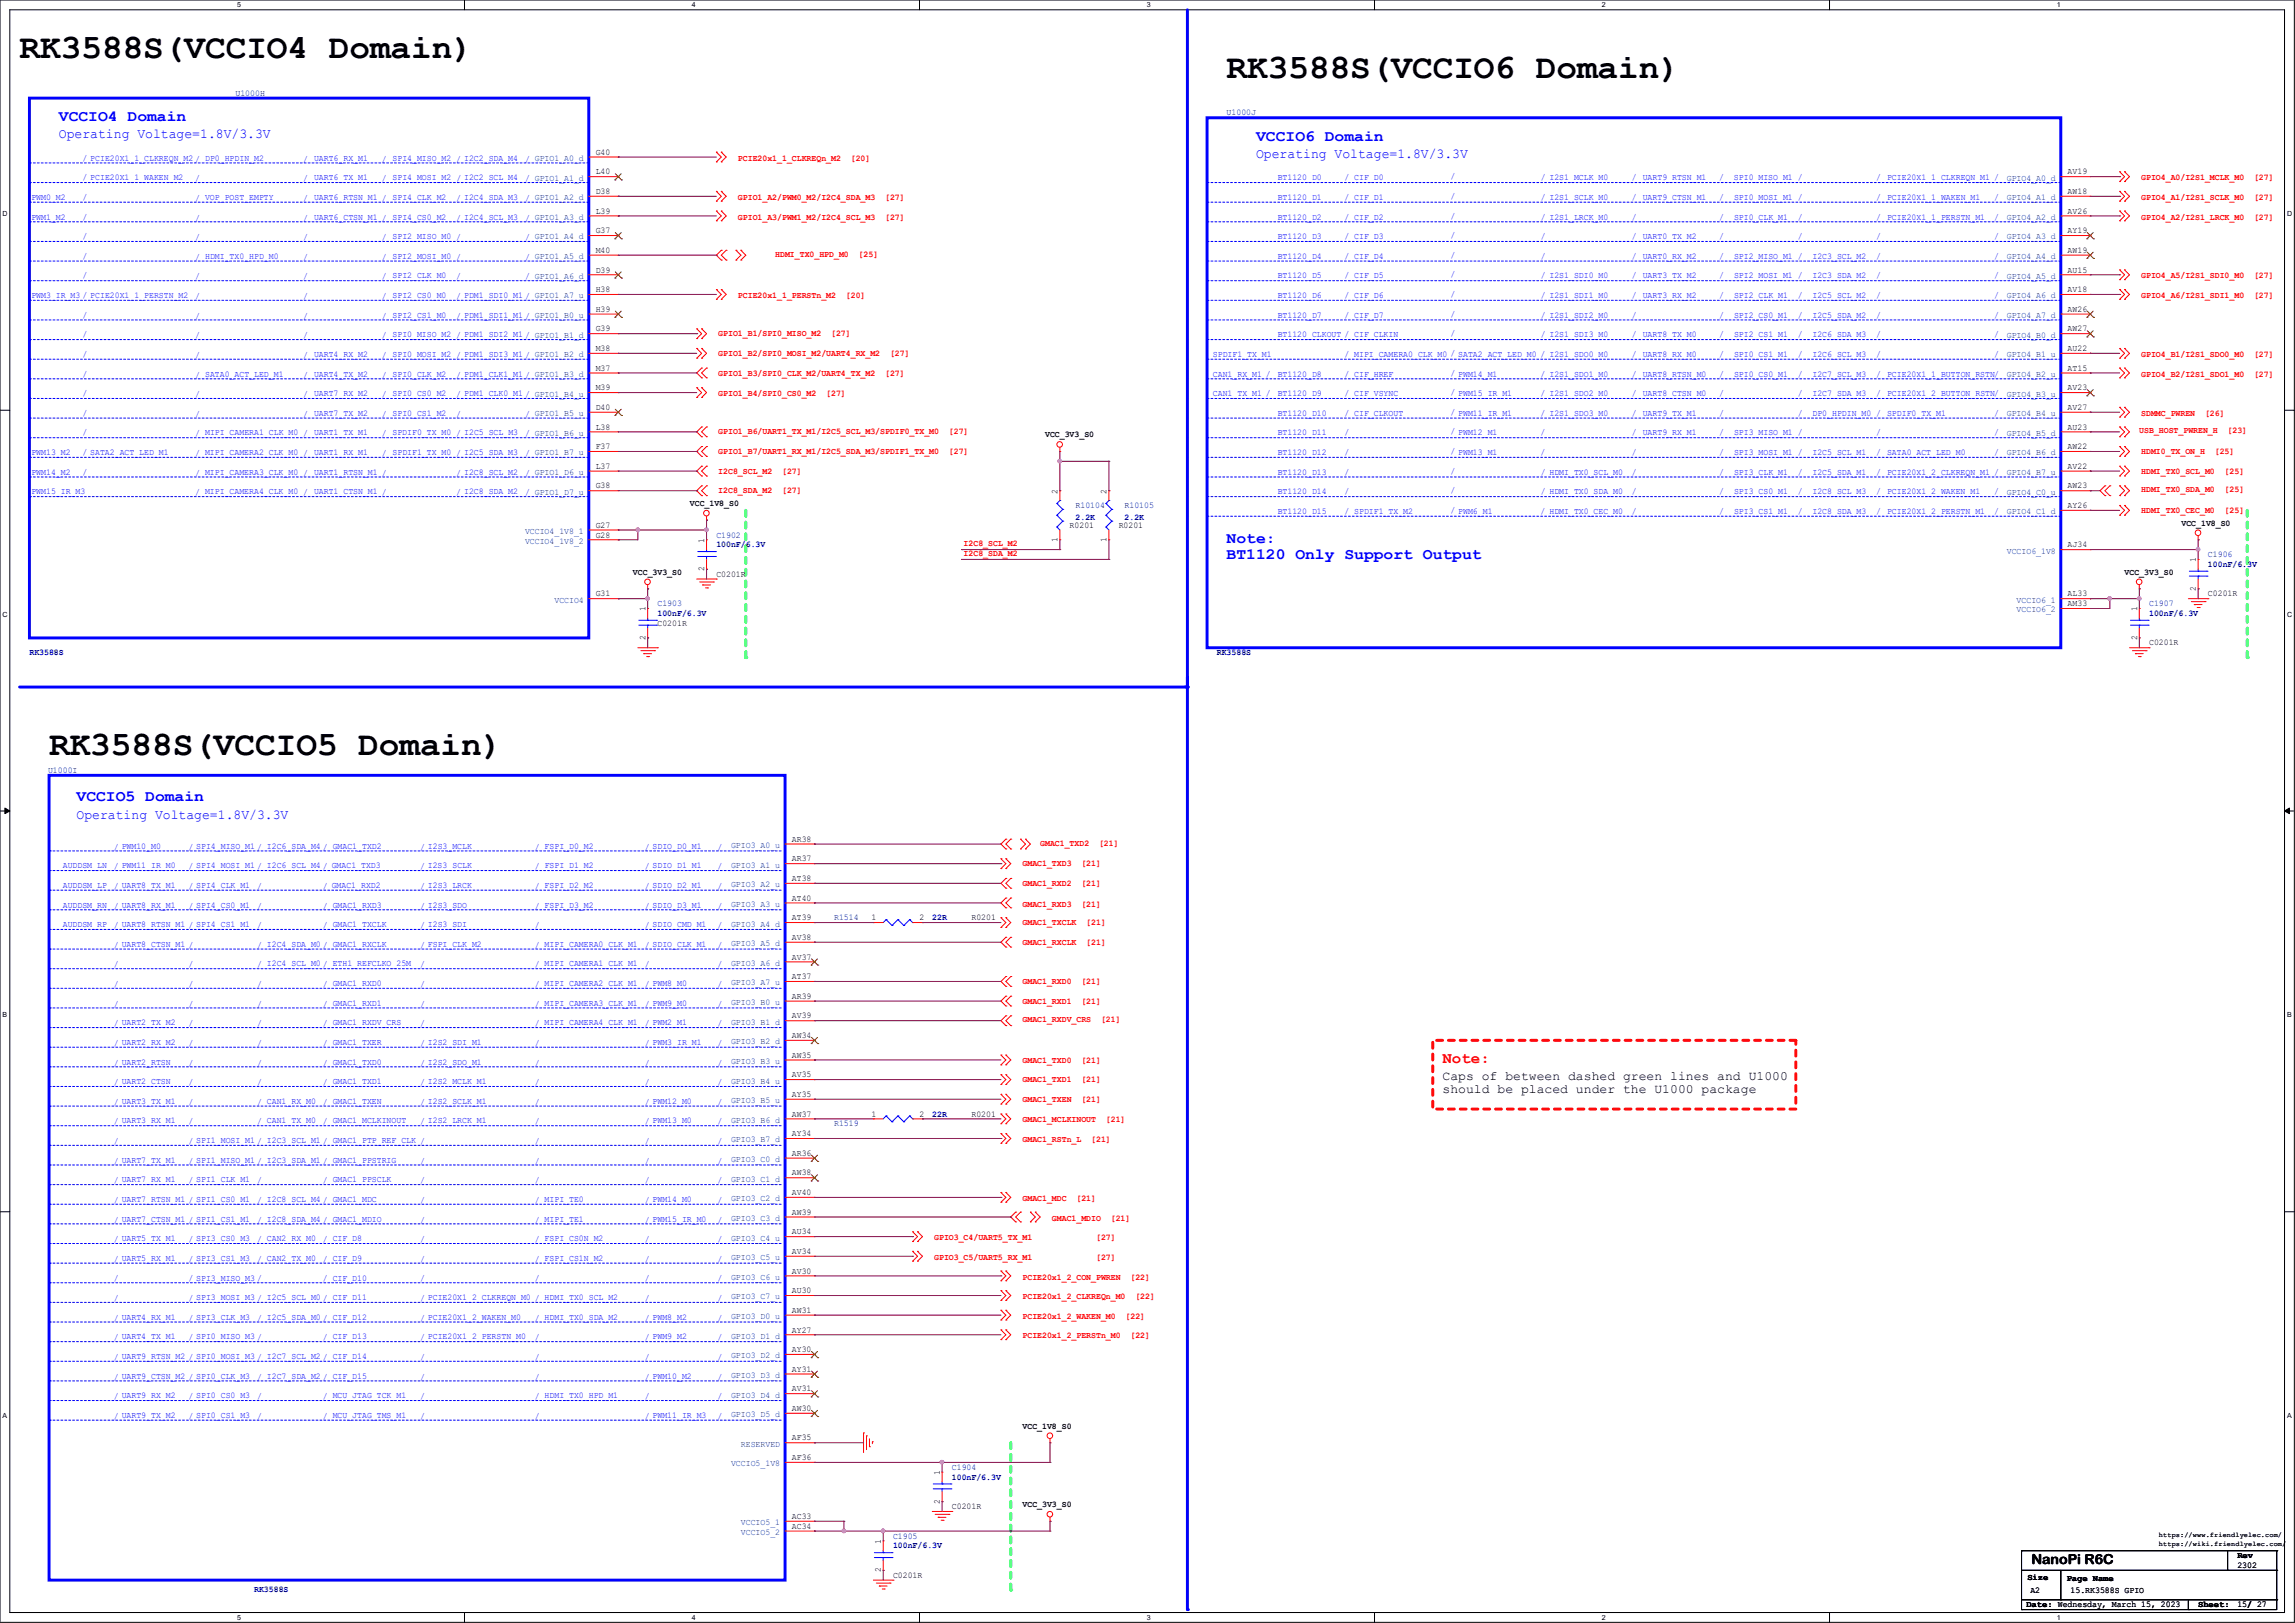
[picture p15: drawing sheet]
<svg xmlns="http://www.w3.org/2000/svg" width="297mm" height="210mm" viewBox="0 0 297 210" stroke-linecap="round" stroke-linejoin="round" font-family="sans-serif">
<defs><g id="words">
<g font-size="4.4">
<text x="2.5" y="7.5">RK3588S(VCCIO4 Domain)</text>
<text x="158.7" y="10.1">RK3588S(VCCIO6 Domain)</text>
<text x="6.3" y="97.7">RK3588S(VCCIO5 Domain)</text>
</g>
<g font-size="2" fill="#00f">
<text x="7.6" y="15.7">VCCIO4 Domain</text>
<text x="162.6" y="18.2">VCCIO6 Domain</text>
<text x="158.7" y="70.3">Note:</text>
<text x="158.7" y="72.3">BT1120 Only Support Output</text>
<text x="9.9" y="103.7">VCCIO5 Domain</text>
</g>
<text font-size="2" fill="#f00" x="186.7" y="137.6">Note:</text>
<g font-size="1.8" fill="#00f">
<text x="7.6" y="17.9">Operating Voltage=1.8V/3.3V</text>
<text x="162.6" y="20.4">Operating Voltage=1.8V/3.3V</text>
<text x="9.9" y="105.9">Operating Voltage=1.8V/3.3V</text>
</g>
<text font-size="1.8" x="262.9" y="202.4">NanoPi R6C</text>
<g font-size="1.7">
<text x="186.7" y="139.7">Caps of between dashed green lines and U1000</text>
<text x="186.7" y="141.4">should be placed under the U1000 package</text>
</g>
<g font-size="1.1" fill="#000080">
<text x="30.5" y="12.4">U1000H</text>
<text x="158.7" y="14.9">U1000J</text>
<text x="139.2" y="65.7">R10104</text>
<text x="145.5" y="65.7">R10105</text>
<text x="92.7" y="69.6">C1902</text>
<text x="92.7" y="70.8">100nF/6.3V</text>
<text x="139.2" y="67.3">2.2K</text>
<text x="145.5" y="67.3">2.2K</text>
<text x="285.7" y="72.1">C1906</text>
<text x="285.7" y="73.4">100nF/6.3V</text>
<text x="85.1" y="78.4">C1903</text>
<text x="85.1" y="79.7">100nF/6.3V</text>
<text x="278.1" y="78.4">C1907</text>
<text x="278.1" y="79.7">100nF/6.3V</text>
<text x="3.8" y="84.8">RK3588S</text>
<text x="157.5" y="84.8">RK3588S</text>
<text x="6.2" y="100">U1000I</text>
<text x="107.9" y="119.1">R1514</text>
<text x="120.6" y="119.1">22R</text>
<text x="107.9" y="145.8">R1519</text>
<text x="120.6" y="144.5">22R</text>
<text x="123.2" y="190.2">C1904</text>
<text x="123.2" y="191.5">100nF/6.3V</text>
<text x="115.6" y="199.1">C1905</text>
<text x="115.6" y="200.4">100nF/6.3V</text>
<text x="32.9" y="206">RK3588S</text>
</g>
<g font-size="1.1" fill="#00f">
<text x="10.7" y="23.3">/ PCIE20X1_1_WAKEN_M2</text>
<text x="10.7" y="20.8">/ PCIE20X1_1_CLKREQN_M2 / DP0_HPDIN_M2</text>
<text x="25.3" y="23.5">/</text>
<text x="39.2" y="23.5">/ UART6_TX_M1</text>
<text x="39.2" y="20.9">/ UART6_RX_M1</text>
<text x="49.4" y="23.5">/ SPI4_MOSI_M2 / I2C2_SCL_M4</text>
<text x="49.4" y="20.9">/ SPI4_MISO_M2 / I2C2_SDA_M4</text>
<text x="67.9" y="20.9">/ GPIO1_A0_d</text>
<text x="67.9" y="23.5">/ GPIO1_A1_d</text>
<text x="165.4" y="23.3">BT1120_D0</text>
<text x="174" y="23.3">/ CIF_D0</text>
<text x="187.7" y="23.2">/</text>
<text x="199.4" y="23.3">/ I2S1_MCLK_M0</text>
<text x="211.2" y="23.3">/ UART9_RTSN_M1</text>
<text x="222.5" y="23.3">/</text>
<text x="224.4" y="23.3">SPI0_MISO_M1 /</text>
<text x="242.8" y="23.3">/ PCIE20X1_1_CLKREQN_M1 /</text>
<text x="4.1" y="25.9">PWM0_M2</text>
<text x="4.1" y="28.4">PWM1_M2</text>
<text x="10.7" y="28.4">/</text>
<text x="10.7" y="25.9">/</text>
<text x="25.3" y="26">/ VOP_POST_EMPTY</text>
<text x="25.3" y="28.5">/</text>
<text x="39.2" y="26">/ UART6_RTSN_M1 / SPI4_CLK_M2</text>
<text x="39.2" y="28.5">/ UART6_CTSN_M1 / SPI4_CS0_M2</text>
<text x="59.1" y="26">/ I2C4_SDA_M3</text>
<text x="59.1" y="28.5">/ I2C4_SCL_M3</text>
<text x="67.9" y="26">/ GPIO1_A2_d</text>
<text x="67.9" y="28.5">/ GPIO1_A3_d</text>
<text x="165.4" y="25.9">BT1120_D1</text>
<text x="165.4" y="28.4">BT1120_D2</text>
<text x="174" y="28.4">/ CIF_D2</text>
<text x="174" y="25.9">/ CIF_D1</text>
<text x="187.7" y="25.7">/</text>
<text x="187.7" y="28.3">/</text>
<text x="199.4" y="25.9">/ I2S1_SCLK_M0</text>
<text x="199.4" y="28.4">/ I2S1_LRCK_M0</text>
<text x="211.2" y="25.9">/ UART9_CTSN_M1</text>
<text x="211.2" y="28.4">/</text>
<text x="222.5" y="25.9">/</text>
<text x="222.5" y="28.4">/</text>
<text x="224.4" y="25.9">SPI0_MOSI_M1 /</text>
<text x="224.4" y="28.4">SPI0_CLK_M1</text>
<text x="232.7" y="28.4">/</text>
<text x="242.8" y="25.9">/ PCIE20X1_1_WAKEN_M1</text>
<text x="242.8" y="28.4">/ PCIE20X1_1_PERSTN_M1</text>
<text x="258.1" y="25.9">/</text>
<text x="258.1" y="28.4">/</text>
<text x="10.7" y="33.5">/</text>
<text x="10.7" y="30.9">/</text>
<text x="25.3" y="31.1">/</text>
<text x="25.3" y="33.6">/ HDMI_TX0_HPD_M0</text>
<text x="39.2" y="31.1">/</text>
<text x="39.2" y="33.6">/</text>
<text x="49.4" y="31.1">/ SPI2_MISO_M0 /</text>
<text x="49.4" y="33.6">/ SPI2_MOSI_M0 /</text>
<text x="67.9" y="31.1">/ GPIO1_A4_d</text>
<text x="67.9" y="33.6">/ GPIO1_A5_d</text>
<text x="165.4" y="30.9">BT1120_D3</text>
<text x="165.4" y="33.5">BT1120_D4</text>
<text x="174" y="33.5">/ CIF_D4</text>
<text x="174" y="30.9">/ CIF_D3</text>
<text x="187.7" y="30.8">/</text>
<text x="187.7" y="33.4">/</text>
<text x="187.7" y="35.9">/</text>
<text x="199.4" y="30.9">/</text>
<text x="199.4" y="33.5">/</text>
<text x="211.2" y="30.9">/ UART0_TX_M2</text>
<text x="211.2" y="33.5">/ UART0_RX_M2</text>
<text x="222.5" y="30.9">/</text>
<text x="222.5" y="33.5">/</text>
<text x="224.4" y="33.5">SPI2_MISO_M1 /</text>
<text x="232.7" y="30.9">/</text>
<text x="234.6" y="33.5">I2C3_SCL_M2</text>
<text x="242.8" y="30.9">/</text>
<text x="242.8" y="33.5">/</text>
<text x="258.1" y="30.9">/</text>
<text x="258.1" y="33.5">/</text>
<text x="4.1" y="38.6">PWM3_IR_M3 / PCIE20X1_1_PERSTN_M2</text>
<text x="10.7" y="36">/</text>
<text x="10.7" y="41.1">/</text>
<text x="25.3" y="36.2">/</text>
<text x="25.3" y="38.7">/</text>
<text x="25.3" y="41.2">/</text>
<text x="39.2" y="36.2">/</text>
<text x="39.2" y="38.7">/</text>
<text x="39.2" y="41.2">/</text>
<text x="49.4" y="36.2">/ SPI2_CLK_M0</text>
<text x="49.4" y="38.7">/ SPI2_CS0_M0</text>
<text x="49.4" y="41.2">/ SPI2_CS1_M0</text>
<text x="59.1" y="36.2">/</text>
<text x="59.1" y="38.7">/ PDM1_SDI0_M1 / GPIO1_A7_u</text>
<text x="59.1" y="41.2">/ PDM1_SDI1_M1 / GPIO1_B0_u</text>
<text x="67.9" y="36.2">/ GPIO1_A6_d</text>
<text x="165.4" y="36">BT1120_D5</text>
<text x="165.4" y="38.6">BT1120_D6</text>
<text x="165.4" y="41.1">BT1120_D7</text>
<text x="174" y="41.1">/ CIF_D7</text>
<text x="174" y="38.6">/ CIF_D6</text>
<text x="174" y="36">/ CIF_D5</text>
<text x="187.7" y="38.4">/</text>
<text x="187.7" y="41">/</text>
<text x="199.4" y="36">/ I2S1_SDI0_M0</text>
<text x="199.4" y="38.6">/ I2S1_SDI1_M0</text>
<text x="199.4" y="41.1">/ I2S1_SDI2_M0</text>
<text x="211.2" y="36">/ UART3_TX_M2</text>
<text x="211.2" y="38.6">/ UART3_RX_M2</text>
<text x="211.2" y="41.1">/</text>
<text x="222.5" y="36">/</text>
<text x="222.5" y="38.6">/</text>
<text x="222.5" y="41.1">/</text>
<text x="224.4" y="36">SPI2_MOSI_M1 /</text>
<text x="224.4" y="38.6">SPI2_CLK_M1</text>
<text x="224.4" y="41.1">SPI2_CS0_M1</text>
<text x="232.7" y="38.6">/</text>
<text x="232.7" y="41.1">/</text>
<text x="234.6" y="36">I2C3_SDA_M2</text>
<text x="234.6" y="38.6">I2C5_SCL_M2</text>
<text x="234.6" y="41.1">I2C5_SDA_M2</text>
<text x="242.8" y="36">/</text>
<text x="242.8" y="38.6">/</text>
<text x="242.8" y="41.1">/</text>
<text x="258.1" y="36">/</text>
<text x="258.1" y="38.6">/</text>
<text x="258.1" y="41.1">/</text>
<text x="10.7" y="43.6">/</text>
<text x="10.7" y="46.2">/</text>
<text x="25.3" y="43.8">/</text>
<text x="25.3" y="46.3">/</text>
<text x="39.2" y="43.8">/</text>
<text x="39.2" y="46.3">/ UART4_RX_M2</text>
<text x="49.4" y="43.8">/ SPI0_MISO_M2 / PDM1_SDI2_M1 / GPIO1_B1_d</text>
<text x="49.4" y="46.3">/ SPI0_MOSI_M2 / PDM1_SDI3_M1 / GPIO1_B2_d</text>
<text x="157" y="46.2">SPDIF1_TX_M1</text>
<text x="165.4" y="43.6">BT1120_CLKOUT / CIF_CLKIN</text>
<text x="174" y="46.2">/ MIPI_CAMERA0_CLK_M0 / SATA2_ACT_LED_M0 / I2S1_SDO0_M0</text>
<text x="187.7" y="43.5">/</text>
<text x="199.4" y="43.6">/ I2S1_SDI3_M0</text>
<text x="211.2" y="46.2">/ UART8_RX_M0</text>
<text x="211.2" y="43.6">/ UART8_TX_M0</text>
<text x="222.5" y="43.6">/</text>
<text x="222.5" y="46.2">/</text>
<text x="224.4" y="43.6">SPI2_CS1_M1</text>
<text x="224.4" y="46.2">SPI0_CS1_M1</text>
<text x="232.7" y="43.6">/</text>
<text x="232.7" y="46.2">/</text>
<text x="234.6" y="43.6">I2C6_SDA_M3</text>
<text x="234.6" y="46.2">I2C6_SCL_M3</text>
<text x="242.8" y="46.2">/</text>
<text x="242.8" y="43.6">/</text>
<text x="258.1" y="43.6">/</text>
<text x="258.1" y="46.2">/</text>
<text x="10.7" y="48.7">/</text>
<text x="10.7" y="51.3">/</text>
<text x="10.7" y="53.8">/</text>
<text x="25.3" y="48.9">/ SATA0_ACT_LED_M1</text>
<text x="25.3" y="51.4">/</text>
<text x="25.3" y="53.9">/</text>
<text x="39.2" y="48.9">/ UART4_TX_M2</text>
<text x="39.2" y="51.4">/ UART7_RX_M2</text>
<text x="39.2" y="53.9">/ UART7_TX_M2</text>
<text x="49.4" y="48.9">/ SPI0_CLK_M2</text>
<text x="49.4" y="51.4">/ SPI0_CS0_M2</text>
<text x="49.4" y="53.9">/ SPI0_CS1_M2</text>
<text x="59.1" y="48.9">/ PDM1_CLK1_M1 / GPIO1_B3_d</text>
<text x="59.1" y="51.4">/ PDM1_CLK0_M1 / GPIO1_B4_u</text>
<text x="59.1" y="53.9">/</text>
<text x="67.9" y="53.9">/ GPIO1_B5_u</text>
<text x="157" y="48.7">CAN1_RX_M1 /</text>
<text x="157" y="51.3">CAN1_TX_M1 /</text>
<text x="165.4" y="48.7">BT1120_D8</text>
<text x="165.4" y="51.3">BT1120_D9</text>
<text x="165.4" y="53.8">BT1120_D10</text>
<text x="174" y="48.7">/ CIF_HREF</text>
<text x="174" y="51.3">/ CIF_VSYNC</text>
<text x="174" y="53.8">/ CIF_CLKOUT</text>
<text x="187.7" y="48.6">/ PWM14_M1</text>
<text x="187.7" y="51.1">/ PWM15_IR_M1</text>
<text x="187.7" y="53.7">/ PWM11_IR_M1</text>
<text x="199.4" y="48.7">/ I2S1_SDO1_M0</text>
<text x="199.4" y="51.3">/ I2S1_SDO2_M0</text>
<text x="199.4" y="53.8">/ I2S1_SDO3_M0</text>
<text x="211.2" y="48.7">/ UART8_RTSN_M0</text>
<text x="211.2" y="51.3">/ UART8_CTSN_M0</text>
<text x="211.2" y="53.8">/ UART9_TX_M1</text>
<text x="222.5" y="48.7">/</text>
<text x="222.5" y="51.3">/</text>
<text x="222.5" y="53.8">/</text>
<text x="224.4" y="48.7">SPI0_CS0_M1</text>
<text x="232.7" y="48.7">/</text>
<text x="232.7" y="51.3">/</text>
<text x="232.7" y="53.8">/</text>
<text x="234.6" y="48.7">I2C7_SCL_M3</text>
<text x="234.6" y="51.3">I2C7_SDA_M3</text>
<text x="234.6" y="53.8">DP0_HPDIN_M0 / SPDIF0_TX_M1</text>
<text x="242.8" y="48.7">/ PCIE20X1_1_BUTTON_RSTN/</text>
<text x="242.8" y="51.3">/ PCIE20X1_2_BUTTON_RSTN/</text>
<text x="258.1" y="53.8">/</text>
<text x="4.1" y="58.9">PWM13_M2</text>
<text x="10.7" y="56.3">/</text>
<text x="10.7" y="58.9">/ SATA2_ACT_LED_M1</text>
<text x="25.3" y="56.5">/ MIPI_CAMERA1_CLK_M0 / UART1_TX_M1</text>
<text x="25.3" y="59">/ MIPI_CAMERA2_CLK_M0 / UART1_RX_M1</text>
<text x="49.4" y="56.5">/ SPDIF0_TX_M0 / I2C5_SCL_M3</text>
<text x="49.4" y="59">/ SPDIF1_TX_M0 / I2C5_SDA_M3</text>
<text x="67.9" y="56.5">/ GPIO1_B6_u</text>
<text x="67.9" y="59">/ GPIO1_B7_u</text>
<text x="165.4" y="56.3">BT1120_D11</text>
<text x="165.4" y="58.9">BT1120_D12</text>
<text x="174" y="56.3">/</text>
<text x="174" y="58.9">/</text>
<text x="187.7" y="56.2">/ PWM12_M1</text>
<text x="187.7" y="58.8">/ PWM13_M1</text>
<text x="199.4" y="56.3">/</text>
<text x="199.4" y="58.9">/</text>
<text x="211.2" y="56.3">/ UART9_RX_M1</text>
<text x="211.2" y="58.9">/</text>
<text x="222.5" y="56.3">/</text>
<text x="222.5" y="58.9">/</text>
<text x="224.4" y="56.3">SPI3_MISO_M1 /</text>
<text x="224.4" y="58.9">SPI3_MOSI_M1 /</text>
<text x="234.6" y="58.9">I2C5_SCL_M1</text>
<text x="242.8" y="56.3">/</text>
<text x="242.8" y="58.9">/ SATA0_ACT_LED_M0</text>
<text x="258.1" y="56.3">/</text>
<text x="258.1" y="58.9">/</text>
<text x="4.1" y="61.4">PWM14_M2</text>
<text x="4.1" y="64">PWM15_IR_M3</text>
<text x="10.7" y="61.4">/</text>
<text x="25.3" y="61.6">/ MIPI_CAMERA3_CLK_M0 / UART1_RTSN_M1 /</text>
<text x="25.3" y="64.1">/ MIPI_CAMERA4_CLK_M0 / UART1_CTSN_M1 /</text>
<text x="59.1" y="61.6">/ I2C8_SCL_M2</text>
<text x="59.1" y="64.1">/ I2C8_SDA_M2</text>
<text x="67.9" y="61.6">/ GPIO1_D6_u</text>
<text x="67.9" y="64.1">/ GPIO1_D7_u</text>
<text x="165.4" y="61.4">BT1120_D13</text>
<text x="165.4" y="64">BT1120_D14</text>
<text x="174" y="61.4">/</text>
<text x="174" y="64">/</text>
<text x="187.7" y="61.3">/</text>
<text x="187.7" y="63.8">/</text>
<text x="199.4" y="61.4">/ HDMI_TX0_SCL_M0</text>
<text x="199.4" y="64">/ HDMI_TX0_SDA_M0</text>
<text x="211.2" y="61.4">/</text>
<text x="211.2" y="64">/</text>
<text x="222.5" y="61.4">/</text>
<text x="222.5" y="64">/</text>
<text x="224.4" y="61.4">SPI3_CLK_M1</text>
<text x="224.4" y="64">SPI3_CS0_M1</text>
<text x="232.7" y="61.4">/</text>
<text x="232.7" y="64">/</text>
<text x="234.6" y="61.4">I2C5_SDA_M1</text>
<text x="234.6" y="64">I2C8_SCL_M3</text>
<text x="242.8" y="61.4">/ PCIE20X1_2_CLKREQN_M1 /</text>
<text x="242.8" y="64">/ PCIE20X1_2_WAKEN_M1</text>
<text x="258.1" y="64">/</text>
<text x="165.4" y="66.5">BT1120_D15</text>
<text x="174" y="66.5">/ SPDIF1_TX_M2</text>
<text x="187.7" y="66.4">/ PWM6_M1</text>
<text x="199.4" y="66.5">/ HDMI_TX0_CEC_M0</text>
<text x="211.2" y="66.5">/</text>
<text x="222.5" y="66.5">/</text>
<text x="224.4" y="66.5">SPI3_CS1_M1</text>
<text x="232.7" y="66.5">/</text>
<text x="234.6" y="66.5">I2C8_SDA_M3</text>
<text x="242.8" y="66.5">/ PCIE20X1_2_PERSTN_M1</text>
<text x="258.1" y="66.5">/</text>
<text x="8.1" y="112.4">AUDDSM_LN</text>
<text x="14.7" y="109.9">/ PWM10_M0</text>
<text x="14.7" y="112.5">/ PWM11_IR_M0</text>
<text x="24.4" y="109.9">/ SPI4_MISO_M1 / I2C6_SDA_M4 / GMAC1_TXD2</text>
<text x="24.4" y="112.5">/ SPI4_MOSI_M1 / I2C6_SCL_M4 / GMAC1_TXD3</text>
<text x="54.4" y="109.9">/ I2S3_MCLK</text>
<text x="54.4" y="112.5">/ I2S3_SCLK</text>
<text x="69.2" y="109.9">/ FSPI_D0_M2</text>
<text x="69.2" y="112.5">/ FSPI_D1_M2</text>
<text x="83.4" y="109.9">/ SDIO_D0_M1</text>
<text x="83.4" y="112.5">/ SDIO_D1_M1</text>
<text x="92.8" y="109.9">/</text>
<text x="92.8" y="112.5">/</text>
<text x="8.1" y="114.9">AUDDSM_LP</text>
<text x="8.1" y="117.4">AUDDSM_RN</text>
<text x="8.1" y="120">AUDDSM_RP</text>
<text x="14.7" y="115">/ UART8_TX_M1</text>
<text x="14.7" y="117.6">/ UART8_RX_M1</text>
<text x="24.4" y="115">/ SPI4_CLK_M1</text>
<text x="24.4" y="117.6">/ SPI4_CS0_M1</text>
<text x="33.3" y="115">/</text>
<text x="33.3" y="117.6">/</text>
<text x="41.8" y="115">/ GMAC1_RXD2</text>
<text x="41.8" y="117.6">/ GMAC1_RXD3</text>
<text x="54.4" y="115">/ I2S3_LRCK</text>
<text x="54.4" y="117.6">/ I2S3_SDO</text>
<text x="69.2" y="115">/ FSPI_D2_M2</text>
<text x="69.2" y="117.6">/ FSPI_D3_M2</text>
<text x="83.4" y="115">/ SDIO_D2_M1</text>
<text x="83.4" y="117.6">/ SDIO_D3_M1</text>
<text x="92.8" y="115">/</text>
<text x="92.8" y="117.6">/</text>
<text x="14.7" y="120.1">/ UART8_RTSN_M1 / SPI4_CS1_M1</text>
<text x="14.7" y="122.6">/ UART8_CTSN_M1 /</text>
<text x="14.7" y="125.2">/</text>
<text x="33.3" y="120.1">/</text>
<text x="33.3" y="122.6">/ I2C4_SDA_M0 / GMAC1_RXCLK</text>
<text x="33.3" y="125.2">/ I2C4_SCL_M0 / ETH1_REFCLKO_25M</text>
<text x="41.8" y="120.1">/ GMAC1_TXCLK</text>
<text x="54.4" y="120.1">/ I2S3_SDI</text>
<text x="54.4" y="122.6">/ FSPI_CLK_M2</text>
<text x="54.4" y="125.2">/</text>
<text x="69.2" y="120.1">/</text>
<text x="69.2" y="122.6">/ MIPI_CAMERA0_CLK_M1</text>
<text x="69.2" y="125.2">/ MIPI_CAMERA1_CLK_M1</text>
<text x="83.4" y="120.1">/ SDIO_CMD_M1</text>
<text x="83.4" y="122.6">/ SDIO_CLK_M1</text>
<text x="92.8" y="120.1">/</text>
<text x="92.8" y="122.6">/</text>
<text x="92.8" y="125.2">/</text>
<text x="14.7" y="127.7">/</text>
<text x="14.7" y="130.3">/</text>
<text x="24.4" y="127.7">/</text>
<text x="24.4" y="130.3">/</text>
<text x="33.3" y="127.7">/</text>
<text x="33.3" y="130.3">/</text>
<text x="41.8" y="127.7">/ GMAC1_RXD0</text>
<text x="41.8" y="130.3">/ GMAC1_RXD1</text>
<text x="54.4" y="127.7">/</text>
<text x="54.4" y="130.3">/</text>
<text x="69.2" y="127.7">/ MIPI_CAMERA2_CLK_M1</text>
<text x="69.2" y="130.3">/ MIPI_CAMERA3_CLK_M1</text>
<text x="83.4" y="127.7">/ PWM8_M0</text>
<text x="83.4" y="130.3">/ PWM9_M0</text>
<text x="92.8" y="127.7">/</text>
<text x="92.8" y="130.3">/</text>
<text x="14.7" y="132.8">/ UART2_TX_M2</text>
<text x="14.7" y="135.3">/ UART2_RX_M2</text>
<text x="14.7" y="137.9">/ UART2_RTSN</text>
<text x="24.4" y="132.8">/</text>
<text x="24.4" y="135.3">/</text>
<text x="33.3" y="132.8">/</text>
<text x="33.3" y="135.3">/</text>
<text x="33.3" y="137.9">/</text>
<text x="41.8" y="132.8">/ GMAC1_RXDV_CRS</text>
<text x="41.8" y="135.3">/ GMAC1_TXER</text>
<text x="41.8" y="137.9">/ GMAC1_TXD0</text>
<text x="54.4" y="132.8">/</text>
<text x="54.4" y="135.3">/ I2S2_SDI_M1</text>
<text x="54.4" y="137.9">/ I2S2_SDO_M1</text>
<text x="69.2" y="132.8">/ MIPI_CAMERA4_CLK_M1</text>
<text x="69.2" y="135.3">/</text>
<text x="69.2" y="137.9">/</text>
<text x="83.4" y="132.8">/ PWM2_M1</text>
<text x="83.4" y="135.3">/ PWM3_IR_M1</text>
<text x="92.8" y="132.8">/</text>
<text x="92.8" y="135.3">/</text>
<text x="92.8" y="137.9">/</text>
<text x="14.7" y="140.4">/ UART2_CTSN</text>
<text x="14.7" y="143">/ UART3_TX_M1</text>
<text x="24.4" y="143">/</text>
<text x="33.3" y="140.4">/</text>
<text x="33.3" y="143">/ CAN1_RX_M0</text>
<text x="41.8" y="140.4">/ GMAC1_TXD1</text>
<text x="41.8" y="143">/ GMAC1_TXEN</text>
<text x="54.4" y="140.4">/ I2S2_MCLK_M1</text>
<text x="54.4" y="143">/ I2S2_SCLK_M1</text>
<text x="69.2" y="140.4">/</text>
<text x="69.2" y="143">/</text>
<text x="83.4" y="143">/ PWM12_M0</text>
<text x="92.8" y="140.4">/</text>
<text x="92.8" y="143">/</text>
<text x="14.7" y="145.5">/ UART3_RX_M1</text>
<text x="14.7" y="148">/</text>
<text x="24.4" y="145.5">/</text>
<text x="25.4" y="147.9">SPI1_MOSI_M1 / I2C3_SCL_M1 / GMAC1_PTP_REF_CLK /</text>
<text x="33.3" y="145.5">/ CAN1_TX_M0</text>
<text x="41.8" y="145.5">/ GMAC1_MCLKINOUT</text>
<text x="54.4" y="145.5">/ I2S2_LRCK_M1</text>
<text x="69.2" y="145.5">/</text>
<text x="69.2" y="148">/</text>
<text x="83.4" y="145.5">/ PWM13_M0</text>
<text x="92.8" y="145.5">/</text>
<text x="92.8" y="148">/</text>
<text x="14.7" y="150.6">/ UART7_TX_M1</text>
<text x="14.7" y="153.1">/ UART7_RX_M1</text>
<text x="14.7" y="155.7">/ UART7_RTSN_M1 / SPI1_CS0_M1</text>
<text x="25.4" y="150.5">SPI1_MISO_M1 / I2C3_SDA_M1 / GMAC1_PPSTRIG</text>
<text x="25.4" y="153">SPI1_CLK_M1</text>
<text x="33.3" y="153.1">/</text>
<text x="33.3" y="155.7">/ I2C8_SCL_M4 / GMAC1_MDC</text>
<text x="41.8" y="153.1">/ GMAC1_PPSCLK</text>
<text x="54.4" y="150.6">/</text>
<text x="54.4" y="153.1">/</text>
<text x="54.4" y="155.7">/</text>
<text x="69.2" y="150.6">/</text>
<text x="69.2" y="153.1">/</text>
<text x="69.2" y="155.7">/ MIPI_TE0</text>
<text x="83.4" y="155.7">/ PWM14_M0</text>
<text x="92.8" y="150.6">/</text>
<text x="92.8" y="153.1">/</text>
<text x="92.8" y="155.7">/</text>
<text x="14.7" y="158.2">/ UART7_CTSN_M1 / SPI1_CS1_M1</text>
<text x="14.7" y="160.7">/ UART5_TX_M1</text>
<text x="25.4" y="160.6">SPI3_CS0_M3</text>
<text x="33.3" y="158.2">/ I2C8_SDA_M4 / GMAC1_MDIO</text>
<text x="33.3" y="160.7">/ CAN2_RX_M0</text>
<text x="41.8" y="160.7">/ CIF_D8</text>
<text x="54.4" y="158.2">/</text>
<text x="54.4" y="160.7">/</text>
<text x="69.2" y="158.2">/ MIPI_TE1</text>
<text x="69.2" y="160.7">/ FSPI_CS0N_M2</text>
<text x="83.4" y="158.2">/ PWM15_IR_M0</text>
<text x="92.8" y="158.2">/</text>
<text x="92.8" y="160.7">/</text>
<text x="14.7" y="163.3">/ UART5_RX_M1</text>
<text x="14.7" y="165.8">/</text>
<text x="25.4" y="163.2">SPI3_CS1_M3</text>
<text x="25.4" y="165.7">SPI3_MISO_M3 /</text>
<text x="33.3" y="163.3">/ CAN2_TX_M0</text>
<text x="41.8" y="163.3">/ CIF_D9</text>
<text x="41.8" y="165.8">/ CIF_D10</text>
<text x="54.4" y="163.3">/</text>
<text x="54.4" y="165.8">/</text>
<text x="69.2" y="163.3">/ FSPI_CS1N_M2</text>
<text x="69.2" y="165.8">/</text>
<text x="92.8" y="163.3">/</text>
<text x="92.8" y="165.8">/</text>
<text x="14.7" y="168.4">/</text>
<text x="14.7" y="170.9">/ UART4_RX_M1</text>
<text x="14.7" y="173.4">/ UART4_TX_M1</text>
<text x="24.4" y="170.9">/ SPI3_CLK_M3</text>
<text x="24.4" y="173.4">/ SPI0_MISO_M3 /</text>
<text x="25.4" y="168.2">SPI3_MOSI_M3 / I2C5_SCL_M0 / CIF_D11</text>
<text x="33.3" y="170.9">/ I2C5_SDA_M0 / CIF_D12</text>
<text x="41.8" y="173.4">/ CIF_D13</text>
<text x="54.4" y="168.4">/ PCIE20X1_2_CLKREQN_M0 / HDMI_TX0_SCL_M2</text>
<text x="54.4" y="170.9">/ PCIE20X1_2_WAKEN_M0</text>
<text x="54.4" y="173.4">/ PCIE20X1_2_PERSTN_M0</text>
<text x="69.2" y="170.9">/ HDMI_TX0_SDA_M2</text>
<text x="69.2" y="173.4">/</text>
<text x="83.4" y="170.9">/ PWM8_M2</text>
<text x="83.4" y="173.4">/ PWM9_M2</text>
<text x="92.8" y="168.4">/</text>
<text x="92.8" y="170.9">/</text>
<text x="92.8" y="173.4">/</text>
<text x="14.7" y="176">/ UART9_RTSN_M2</text>
<text x="14.7" y="178.5">/ UART9_CTSN_M2 / SPI0_CLK_M3</text>
<text x="25.4" y="175.9">SPI0_MOSI_M3 / I2C7_SCL_M2 / CIF_D14</text>
<text x="33.3" y="178.5">/ I2C7_SDA_M2 / CIF_D15</text>
<text x="54.4" y="176">/</text>
<text x="54.4" y="178.5">/</text>
<text x="69.2" y="176">/</text>
<text x="69.2" y="178.5">/</text>
<text x="83.4" y="178.5">/ PWM10_M2</text>
<text x="92.8" y="176">/</text>
<text x="92.8" y="178.5">/</text>
<text x="14.7" y="181.1">/ UART9_RX_M2</text>
<text x="14.7" y="183.6">/ UART9_TX_M2</text>
<text x="24.4" y="183.6">/ SPI0_CS1_M3</text>
<text x="25.4" y="180.9">SPI0_CS0_M3</text>
<text x="33.3" y="181.1">/</text>
<text x="33.3" y="183.6">/</text>
<text x="41.8" y="181.1">/ MCU_JTAG_TCK_M1</text>
<text x="41.8" y="183.6">/ MCU_JTAG_TMS_M1</text>
<text x="54.4" y="181.1">/</text>
<text x="54.4" y="183.6">/</text>
<text x="69.2" y="181.1">/ HDMI_TX0_HPD_M1</text>
<text x="69.2" y="183.6">/</text>
<text x="83.4" y="183.6">/ PWM11_IR_M3</text>
<text x="92.8" y="181.1">/</text>
<text x="92.8" y="183.6">/</text>
</g>
<g font-size="1.1">
<text x="77.1" y="20">G40</text>
<text x="77.1" y="22.6">L40</text>
<text x="267.6" y="22.6">AV19</text>
<text x="77.1" y="25.1">D38</text>
<text x="77.1" y="27.6">L39</text>
<text x="267.6" y="25.1">AW18</text>
<text x="267.6" y="27.6">AV26</text>
<text x="77.1" y="30.2">G37</text>
<text x="77.1" y="32.7">M40</text>
<text x="77.1" y="35.3">D39</text>
<text x="267.6" y="30.2">AY19</text>
<text x="267.6" y="32.7">AW19</text>
<text x="267.6" y="35.3">AU15</text>
<text x="77.1" y="37.8">H38</text>
<text x="77.1" y="40.3">H39</text>
<text x="267.6" y="37.8">AV18</text>
<text x="267.6" y="40.3">AW26</text>
<text x="77.1" y="42.9">G39</text>
<text x="77.1" y="45.4">M38</text>
<text x="77.1" y="48">M37</text>
<text x="267.6" y="42.9">AW27</text>
<text x="267.6" y="45.4">AU22</text>
<text x="267.6" y="48">AT15</text>
<text x="77.1" y="50.5">M39</text>
<text x="77.1" y="53">D40</text>
<text x="267.6" y="50.5">AV23</text>
<text x="267.6" y="53">AV27</text>
<text x="77.1" y="55.6">L38</text>
<text x="77.1" y="58.1">F37</text>
<text x="135.3" y="56.6">VCC_3V3_S0</text>
<text x="267.6" y="55.6">AU23</text>
<text x="267.6" y="58.1">AW22</text>
<text x="77.1" y="60.7">L37</text>
<text x="77.1" y="63.2">G38</text>
<text x="89.3" y="65.5">VCC_1V8_S0</text>
<text x="136.9" y="63.9" transform="rotate(-90 136.9 63.9)">2</text>
<text x="143.2" y="63.9" transform="rotate(-90 143.2 63.9)">2</text>
<text x="267.6" y="60.7">AV22</text>
<text x="267.6" y="63.2">AW23</text>
<text x="267.6" y="65.7">AY26</text>
<text x="77.1" y="68.3">G27</text>
<text x="77.1" y="69.6">G28</text>
<text x="91.1" y="70.2" transform="rotate(-90 91.1 70.2)">1</text>
<text x="136.9" y="70.1" transform="rotate(-90 136.9 70.1)">1</text>
<text x="138.4" y="68.3">R0201</text>
<text x="143.2" y="70.1" transform="rotate(-90 143.2 70.1)">1</text>
<text x="144.8" y="68.3">R0201</text>
<text x="267.6" y="70.8">AJ34</text>
<text x="282.3" y="68">VCC_1V8_S0</text>
<text x="77.1" y="77.2">G31</text>
<text x="81.9" y="74.4">VCC_3V3_S0</text>
<text x="91.1" y="73.9" transform="rotate(-90 91.1 73.9)">2</text>
<text x="92.7" y="74.6">C0201R</text>
<text x="267.6" y="77.2">AL33</text>
<text x="275" y="74.4">VCC_3V3_S0</text>
<text x="284.2" y="76.5" transform="rotate(-90 284.2 76.5)">2</text>
<text x="284.2" y="72.8" transform="rotate(-90 284.2 72.8)">1</text>
<text x="285.7" y="77.2">C0201R</text>
<text x="83.5" y="82.8" transform="rotate(-90 83.5 82.8)">2</text>
<text x="83.5" y="79.1" transform="rotate(-90 83.5 79.1)">1</text>
<text x="85.1" y="81">C0201R</text>
<text x="267.6" y="78.4">AM33</text>
<text x="276.6" y="82.8" transform="rotate(-90 276.6 82.8)">2</text>
<text x="276.6" y="79.1" transform="rotate(-90 276.6 79.1)">1</text>
<text x="278.1" y="83.5">C0201R</text>
<text x="102.5" y="108.9">AR38</text>
<text x="102.5" y="111.5">AR37</text>
<text x="102.5" y="114">AT38</text>
<text x="102.5" y="116.5">AT40</text>
<text x="102.5" y="119.1">AT39</text>
<text x="112.8" y="119.1">1</text>
<text x="119" y="119.1">2</text>
<text x="125.7" y="119.1">R0201</text>
<text x="102.5" y="121.6">AV38</text>
<text x="102.5" y="124.2">AV37</text>
<text x="102.5" y="126.7">AT37</text>
<text x="102.5" y="129.2">AR39</text>
<text x="102.5" y="131.8">AV39</text>
<text x="102.5" y="134.3">AW34</text>
<text x="102.5" y="136.9">AW35</text>
<text x="102.5" y="139.4">AV35</text>
<text x="102.5" y="141.9">AY35</text>
<text x="102.5" y="144.5">AW37</text>
<text x="102.5" y="147">AY34</text>
<text x="102.5" y="149.6">AR36</text>
<text x="112.8" y="144.5">1</text>
<text x="119" y="144.5">2</text>
<text x="125.7" y="144.5">R0201</text>
<text x="102.5" y="152.1">AW38</text>
<text x="102.5" y="154.6">AV40</text>
<text x="102.5" y="157.2">AW39</text>
<text x="102.5" y="159.7">AU34</text>
<text x="102.5" y="162.3">AV34</text>
<text x="102.5" y="164.8">AV30</text>
<text x="102.5" y="167.3">AU30</text>
<text x="102.5" y="169.9">AW31</text>
<text x="102.5" y="172.4">AY27</text>
<text x="102.5" y="175">AY30</text>
<text x="102.5" y="177.5">AY31</text>
<text x="102.5" y="180">AV31</text>
<text x="102.5" y="182.6">AW30</text>
<text x="132.3" y="184.9">VCC_1V8_S0</text>
<text x="102.5" y="186.4">AF35</text>
<text x="102.5" y="188.9">AF36</text>
<text x="121.6" y="190.9" transform="rotate(-90 121.6 190.9)">1</text>
<text x="102.5" y="196.6">AC33</text>
<text x="102.5" y="197.8">AC34</text>
<text x="121.6" y="194.6" transform="rotate(-90 121.6 194.6)">2</text>
<text x="123.2" y="195.3">C0201R</text>
<text x="132.3" y="195">VCC_3V3_S0</text>
<text x="114" y="203.5" transform="rotate(-90 114 203.5)">2</text>
<text x="114" y="199.8" transform="rotate(-90 114 199.8)">1</text>
<text x="289.6" y="202.9">2302</text>
<text x="289.6" y="201.6">Rev</text>
<text x="115.6" y="204.2">C0201R</text>
<text x="262.3" y="208">Date: Wednesday, March 15, 2023</text>
<text x="262.4" y="204.4">Size</text>
<text x="262.8" y="206.1">A2</text>
<text x="267.5" y="204.6">Page Name</text>
<text x="268" y="206.1">15.RK3588S GPIO</text>
<text x="284.5" y="208">Sheet:</text>
<text x="289.6" y="208">15/ 27</text>
</g>
<g font-size="1.1" fill="#f00">
<text x="95.5" y="20.8">PCIE20x1_1_CLKREQn_M2</text>
<text x="110.1" y="20.8">[20]</text>
<text x="277.1" y="23.3">GPIO4_A0/I2S1_MCLK_M0</text>
<text x="291.7" y="23.3">[27]</text>
<text x="95.5" y="25.9">GPIO1_A2/PWM0_M2/I2C4_SDA_M3</text>
<text x="95.5" y="28.4">GPIO1_A3/PWM1_M2/I2C4_SCL_M3</text>
<text x="114.6" y="25.9">[27]</text>
<text x="114.6" y="28.4">[27]</text>
<text x="277.1" y="25.9">GPIO4_A1/I2S1_SCLK_M0</text>
<text x="277.1" y="28.4">GPIO4_A2/I2S1_LRCK_M0</text>
<text x="291.7" y="25.9">[27]</text>
<text x="291.7" y="28.4">[27]</text>
<text x="100.3" y="33.2">HDMI_TX0_HPD_M0</text>
<text x="111.1" y="33.2">[25]</text>
<text x="95.5" y="38.6">PCIE20x1_1_PERSTn_M2</text>
<text x="109.5" y="38.6">[20]</text>
<text x="277.1" y="36">GPIO4_A5/I2S1_SDI0_M0</text>
<text x="277.1" y="38.6">GPIO4_A6/I2S1_SDI1_M0</text>
<text x="291.7" y="36">[27]</text>
<text x="291.7" y="38.6">[27]</text>
<text x="93" y="46.1">GPIO1_B2/SPI0_MOSI_M2/UART4_RX_M2</text>
<text x="93" y="43.5">GPIO1_B1/SPI0_MISO_M2</text>
<text x="107.6" y="43.5">[27]</text>
<text x="115.2" y="46.1">[27]</text>
<text x="277.1" y="46.2">GPIO4_B1/I2S1_SDO0_M0</text>
<text x="291.7" y="46.2">[27]</text>
<text x="93" y="51.3">GPIO1_B4/SPI0_CS0_M2</text>
<text x="93" y="48.6">GPIO1_B3/SPI0_CLK_M2/UART4_TX_M2</text>
<text x="106.9" y="51.3">[27]</text>
<text x="114.6" y="48.6">[27]</text>
<text x="277.1" y="53.8">SDMMC_PWREN</text>
<text x="277.1" y="48.7">GPIO4_B2/I2S1_SDO1_M0</text>
<text x="285.4" y="53.8">[26]</text>
<text x="291.7" y="48.7">[27]</text>
<text x="93" y="56.2">GPIO1_B6/UART1_TX_M1/I2C5_SCL_M3/SPDIF0_TX_M0</text>
<text x="93" y="58.8">GPIO1_B7/UART1_RX_M1/I2C5_SDA_M3/SPDIF1_TX_M0</text>
<text x="122.8" y="56.2">[27]</text>
<text x="122.8" y="58.8">[27]</text>
<text x="276.9" y="56.1">USB_HOST_PWREN_H</text>
<text x="277.1" y="58.8">HDMI0_TX_ON_H</text>
<text x="286.6" y="58.8">[25]</text>
<text x="288.3" y="56.1">[23]</text>
<text x="93" y="61.3">I2C8_SCL_M2</text>
<text x="93" y="63.8">I2C8_SDA_M2</text>
<text x="101.2" y="61.3">[27]</text>
<text x="101.2" y="63.8">[27]</text>
<text x="277.1" y="63.7">HDMI_TX0_SDA_M0</text>
<text x="277.1" y="61.3">HDMI_TX0_SCL_M0</text>
<text x="287.9" y="63.7">[25]</text>
<text x="287.9" y="61.3">[25]</text>
<text x="124.7" y="70.7">I2C8_SCL_M2</text>
<text x="124.7" y="71.9">I2C8_SDA_M2</text>
<text x="277.1" y="66.4">HDMI_TX0_CEC_M0</text>
<text x="287.9" y="66.4">[25]</text>
<text x="132.3" y="112.1">GMAC1_TXD3</text>
<text x="134.6" y="109.4">GMAC1_TXD2</text>
<text x="140" y="112.1">[21]</text>
<text x="142.2" y="109.4">[21]</text>
<text x="132.3" y="117.3">GMAC1_RXD3</text>
<text x="132.3" y="114.6">GMAC1_RXD2</text>
<text x="132.3" y="119.7">GMAC1_TXCLK</text>
<text x="140" y="117.3">[21]</text>
<text x="140" y="114.6">[21]</text>
<text x="140.6" y="119.7">[21]</text>
<text x="132.3" y="122.3">GMAC1_RXCLK</text>
<text x="140.6" y="122.3">[21]</text>
<text x="132.3" y="127.3">GMAC1_RXD0</text>
<text x="132.3" y="129.9">GMAC1_RXD1</text>
<text x="140" y="127.3">[21]</text>
<text x="140" y="129.9">[21]</text>
<text x="132.3" y="137.5">GMAC1_TXD0</text>
<text x="132.3" y="132.3">GMAC1_RXDV_CRS</text>
<text x="140" y="137.5">[21]</text>
<text x="142.5" y="132.3">[21]</text>
<text x="132.3" y="140">GMAC1_TXD1</text>
<text x="132.3" y="142.6">GMAC1_TXEN</text>
<text x="140" y="140">[21]</text>
<text x="140" y="142.6">[21]</text>
<text x="132.3" y="147.8">GMAC1_RSTn_L</text>
<text x="132.3" y="145.1">GMAC1_MCLKINOUT</text>
<text x="141.2" y="147.8">[21]</text>
<text x="143.1" y="145.1">[21]</text>
<text x="132.3" y="155.4">GMAC1_MDC</text>
<text x="139.3" y="155.4">[21]</text>
<text x="120.9" y="160.5">GPIO3_C4/UART5_TX_M1</text>
<text x="136.1" y="158">GMAC1_MDIO</text>
<text x="141.9" y="160.5">[27]</text>
<text x="143.8" y="158">[21]</text>
<text x="120.9" y="163">GPIO3_C5/UART5_RX_M1</text>
<text x="132.3" y="165.6">PCIE20x1_2_CON_PWREN</text>
<text x="141.9" y="163">[27]</text>
<text x="146.3" y="165.6">[22]</text>
<text x="132.3" y="173.2">PCIE20x1_2_PERSTn_M0</text>
<text x="132.3" y="168.1">PCIE20x1_2_CLKREQn_M0</text>
<text x="132.3" y="170.7">PCIE20x1_2_WAKEN_M0</text>
<text x="145.7" y="170.7">[22]</text>
<text x="146.3" y="173.2">[22]</text>
<text x="146.9" y="168.1">[22]</text>
</g>
<g font-size="1.1" fill="#004080">
<text x="259.7" y="23.4">GPIO4_A0_d</text>
<text x="259.7" y="25.9">GPIO4_A1_d</text>
<text x="259.7" y="28.4">GPIO4_A2_d</text>
<text x="259.7" y="31">GPIO4_A3_d</text>
<text x="259.7" y="33.5">GPIO4_A4_d</text>
<text x="259.7" y="36.1">GPIO4_A5_d</text>
<text x="259.7" y="38.6">GPIO4_A6_d</text>
<text x="259.7" y="41.1">GPIO4_A7_d</text>
<text x="259.7" y="43.7">GPIO4_B0_d</text>
<text x="259.7" y="46.2">GPIO4_B1_u</text>
<text x="259.7" y="48.8">GPIO4_B2_u</text>
<text x="259.7" y="51.3">GPIO4_B3_u</text>
<text x="259.7" y="53.8">GPIO4_B4_u</text>
<text x="259.7" y="56.4">GPIO4_B5_d</text>
<text x="259.7" y="58.9">GPIO4_B6_d</text>
<text x="259.7" y="61.5">GPIO4_B7_u</text>
<text x="259.7" y="64">GPIO4_C0_u</text>
<text x="67.9" y="69.1">VCCIO4_1V8_1</text>
<text x="67.9" y="70.4">VCCIO4_1V8_2</text>
<text x="259.7" y="66.5">GPIO4_C1_d</text>
<text x="259.7" y="71.6">VCCIO6_1V8</text>
<text x="71.8" y="78">VCCIO4</text>
<text x="261" y="78">VCCIO6_1</text>
<text x="261" y="79.3">VCCIO6_2</text>
<text x="94.6" y="109.7">GPIO3_A0_u</text>
<text x="94.6" y="112.3">GPIO3_A1_u</text>
<text x="94.6" y="114.8">GPIO3_A2_u</text>
<text x="94.6" y="117.4">GPIO3_A3_u</text>
<text x="94.6" y="119.9">GPIO3_A4_d</text>
<text x="94.6" y="122.4">GPIO3_A5_d</text>
<text x="94.6" y="125">GPIO3_A6_d</text>
<text x="94.6" y="127.5">GPIO3_A7_u</text>
<text x="94.6" y="130.1">GPIO3_B0_u</text>
<text x="94.6" y="132.6">GPIO3_B1_d</text>
<text x="94.6" y="135.1">GPIO3_B2_d</text>
<text x="94.6" y="137.7">GPIO3_B3_u</text>
<text x="94.6" y="140.2">GPIO3_B4_u</text>
<text x="94.6" y="142.8">GPIO3_B5_u</text>
<text x="94.6" y="145.3">GPIO3_B6_d</text>
<text x="94.6" y="147.8">GPIO3_B7_d</text>
<text x="94.6" y="150.4">GPIO3_C0_d</text>
<text x="94.6" y="152.9">GPIO3_C1_d</text>
<text x="94.6" y="155.5">GPIO3_C2_d</text>
<text x="94.6" y="158">GPIO3_C3_d</text>
<text x="94.6" y="160.5">GPIO3_C4_u</text>
<text x="94.6" y="163.1">GPIO3_C5_u</text>
<text x="94.6" y="165.6">GPIO3_C6_u</text>
<text x="94.6" y="168.2">GPIO3_C7_u</text>
<text x="94.6" y="170.7">GPIO3_D0_u</text>
<text x="94.6" y="173.2">GPIO3_D1_d</text>
<text x="94.6" y="175.8">GPIO3_D2_d</text>
<text x="94.6" y="178.3">GPIO3_D3_d</text>
<text x="94.6" y="180.9">GPIO3_D4_d</text>
<text x="94.6" y="183.4">GPIO3_D5_d</text>
<text x="94.6" y="189.7">VCCIO5_1V8</text>
<text x="95.9" y="187.2">RESERVED</text>
<text x="95.9" y="197.4">VCCIO5_1</text>
<text x="95.9" y="198.6">VCCIO5_2</text>
</g>
<g font-size=".9">
<text x="30.7" y=".9">5</text>
<text x="89.5" y=".9">4</text>
<text x="148.4" y=".9">3</text>
<text x="207.3" y=".9">2</text>
<text x="266.2" y=".9">1</text>
<text x=".3" y="28">D</text>
<text x="296" y="28">D</text>
<text x=".3" y="79.8">C</text>
<text x="296" y="79.8">C</text>
<text x=".3" y="131.7">B</text>
<text x="296" y="131.7">B</text>
<text x=".3" y="183.5">A</text>
<text x="296" y="183.5">A</text>
<text x="279.4" y="200.1">https://wiki.friendlyelec.com/</text>
<text x="279.4" y="198.8">https://www.friendlyelec.com/</text>
<text x="30.7" y="209.6">5</text>
<text x="89.5" y="209.6">4</text>
<text x="148.4" y="209.6">3</text>
<text x="207.3" y="209.6">2</text>
<text x="266.2" y="209.6">1</text>
</g>
</g></defs>
<path d="M0 0h296.9v209.9h-296.9zM1.3 1.3h294.4v207.4h-294.4z" fill="none" stroke="#000" stroke-width=".13"/>
<g fill="#fff">
<path d="M30.7 .1h.5v1h-.5z"/>
<path d="M30.7 208.8h.5v1h-.5z"/>
</g>
<path d="M60.1 0v1.3M60.1 208.7v1.2" fill="none" stroke="#000" stroke-width=".13"/>
<g fill="#fff">
<path d="M89.5 .1h.5v1h-.5z"/>
<path d="M89.5 208.8h.5v1h-.5z"/>
</g>
<path d="M119 0v1.3M119 208.7v1.2" fill="none" stroke="#000" stroke-width=".13"/>
<g fill="#fff">
<path d="M148.4 .1h.5v1h-.5z"/>
<path d="M148.4 208.8h.5v1h-.5z"/>
</g>
<path d="M177.9 0v1.3M177.9 208.7v1.2" fill="none" stroke="#000" stroke-width=".13"/>
<g fill="#fff">
<path d="M207.3 .1h.5v1h-.5z"/>
<path d="M207.3 208.8h.5v1h-.5z"/>
</g>
<path d="M236.8 0v1.3M236.8 208.7v1.2" fill="none" stroke="#000" stroke-width=".13"/>
<g fill="#fff">
<path d="M266.2 .1h.5v1h-.5z"/>
<path d="M266.2 208.8h.5v1h-.5z"/>
<path d="M.3 27.2h.7v1h-.7z"/>
<path d="M296 27.2h.6v1h-.6z"/>
<path d="M.3 79h.7v1h-.7z"/>
<path d="M296 79h.6v1h-.6z"/>
</g>
<path d="M0 53.1h1.3M295.7 53.1h1.2" fill="none" stroke="#000" stroke-width=".13"/>
<g fill="#fff">
<path d="M.3 130.9h.6v1h-.6z"/>
<path d="M296 130.9h.6v1h-.6z"/>
</g>
<path d="M0 104.9h1.3M295.7 104.9h1.2" fill="none" stroke="#000" stroke-width=".13"/>
<path d="M.6 104.6l.7 .3-.7 .4zM295.7 104.9l.6-.3v.7z" fill="#000" stroke="#000" stroke-width=".13"/>
<g fill="#fff">
<path d="M.3 182.7h.6v1h-.6z"/>
<path d="M296 182.7h.5v1h-.5z"/>
</g>
<path d="M0 156.8h1.3M295.7 156.8h1.2" fill="none" stroke="#000" stroke-width=".13"/>
<path d="M2.5 88.9h150.9" fill="none" stroke="#00f" stroke-width=".38"/>
<circle cx="153.4" cy="88.9" r=".19" fill="#00f"/>
<path d="M153.7 1.3v87.6" fill="none" stroke="#00f" stroke-width=".38"/>
<circle cx="153.7" cy="88.9" r=".19" fill="#00f"/>
<path d="M96.5 66v19.1" fill="none" stroke="#00ff40" stroke-width=".38" stroke-dasharray=".8 .8"/>
<circle cx="96.5" cy="85.1" r=".19" fill="#00ff40" stroke-dasharray=".8 .8"/>
<path d="M290.8 66v19.1" fill="none" stroke="#00ff40" stroke-width=".38" stroke-dasharray=".8 .8"/>
<circle cx="290.8" cy="85.1" r=".19" fill="#00ff40" stroke-dasharray=".8 .8"/>
<path d="M130.8 186.7v19" fill="none" stroke="#00ff40" stroke-width=".38" stroke-dasharray=".8 .8"/>
<circle cx="130.8" cy="205.7" r=".19" fill="#00ff40" stroke-dasharray=".8 .8"/>
<path d="M153.7 87.6v120.7" fill="none" stroke="#00f" stroke-width=".38"/>
<circle cx="153.7" cy="208.3" r=".19" fill="#00f"/>
<path d="M185.4 134.6h47v8.9h-47z" fill="none" stroke="#f00" stroke-width=".38" stroke-dasharray=".8 .8"/>
<g fill="none" stroke="#f00" stroke-width=".13">
<path d="M92.7 19.7h.1M92.7 19.7l.6 .6-.6 .7M93.3 19.7h.1M93.3 19.7l.7 .6-.7 .7M76.2 22.9h3.8M76.2 25.4h3.8M76.2 27.9h3.8M76.2 30.5h3.8M76.2 33h3.8M76.2 35.6h3.8M76.2 38.1h3.8M76.2 20.3h3.8"/>
<path d="M80 20.3h.1M80 22.9h.1M80 25.4h.1M80 27.9h.1M80 30.5h.1M80 33h.1M80 35.6h.1M80 38.1h.1M92.7 38.7h.1M92.7 37.5h.1M92.7 21h.1M92.7 26h.1"/>
<path d="M92.7 24.8h.1M92.7 28.6h.1M92.7 27.3h.1M92.7 37.5l.6 .6-.6 .6M92.7 24.8l.6 .6-.6 .6M92.7 27.3l.6 .6-.6 .7M93.3 38.7h.1M93.3 37.5h.1M93.3 21h.1M93.3 32.4h.1M93.3 33.7h.1M93.3 26h.1"/>
<path d="M93.3 24.8h.1M93.3 28.6h.1M93.3 27.3h.1M93.3 37.5l.7 .6-.7 .6M93.3 32.4l-.6 .6 .6 .7M93.3 24.8l.7 .6-.7 .6M93.3 27.3l.7 .6-.7 .7M94 33.7h.1M94 32.4h.1M94 32.4l-.7 .6 .7 .7M95.2 33.7h.1M95.2 32.4h.1"/>
<path d="M95.2 32.4l.7 .6-.7 .7M95.9 33.7h.1M95.9 32.4h.1M95.9 32.4l.6 .6-.6 .7M266.7 22.9h3.8M266.7 25.4h3.8M266.7 27.9h3.8M266.7 30.5h3.8M266.7 33h3.8M266.7 35.6h3.8M266.7 38.1h3.8M270.5 22.9h.1"/>
<path d="M270.5 25.4h.1M270.5 27.9h.1M270.5 30.5h.1M270.5 33h.1M270.5 35.6h.1M270.5 38.1h.1M274.3 23.5h.1M274.3 22.2h.1M274.3 26h.1M274.3 24.8h.1M274.3 28.6h.1M274.3 27.3h.1"/>
<path d="M274.3 36.2h.1M274.3 34.9h.1M274.3 38.7h.1M274.3 37.5h.1M274.3 22.2l.7 .7-.7 .6M274.3 24.8l.7 .6-.7 .6M274.3 27.3l.7 .6-.7 .7M274.3 34.9l.7 .7-.7 .6M274.3 37.5l.7 .6-.7 .6M275 23.5h.1M275 22.2h.1M275 26h.1"/>
<path d="M275 24.8h.1M275 28.6h.1M275 27.3h.1M275 36.2h.1M275 34.9h.1M275 38.7h.1M275 37.5h.1M275 22.2l.6 .7-.6 .6M275 24.8l.6 .6-.6 .6M275 27.3l.6 .6-.6 .7M275 34.9l.6 .7-.6 .6M275 37.5l.6 .6-.6 .6"/>
<path d="M76.2 40.6h3.8M76.2 43.2h3.8M76.2 45.7h3.8M76.2 48.3h3.8M76.2 50.8h3.8M76.2 53.3h3.8M76.2 55.9h3.8M76.2 58.4h3.8M80 40.6h.1M80 43.2h.1M80 45.7h.1M80 48.3h.1"/>
<path d="M80 50.8h.1M80 53.3h.1M80 55.9h.1M80 58.4h.1M90.2 51.4h.1M90.2 50.2h.1M90.2 46.4h.1M90.2 45.1h.1M90.2 43.8h.1M90.2 42.5h.1M90.2 50.2l.6 .6-.6 .6M90.2 45.1l.6 .6-.6 .7"/>
<path d="M90.2 42.5l.6 .7-.6 .6M90.8 51.4h.1M90.8 50.2h.1M90.8 46.4h.1M90.8 45.1h.1M90.8 47.6h.1M90.8 48.9h.1M90.8 43.8h.1M90.8 42.5h.1M90.8 55.2h.1M90.8 56.5h.1M90.8 57.8h.1"/>
<path d="M90.8 59.1h.1M90.8 50.2l.6 .6-.6 .6M90.8 45.1l.6 .6-.6 .7M90.8 47.6l-.6 .7 .6 .6M90.8 42.5l.6 .7-.6 .6M90.8 55.2l-.6 .7 .6 .6M90.8 57.8l-.6 .6 .6 .7M91.4 48.9h.1M91.4 47.6h.1M91.4 56.5h.1M91.4 55.2h.1M91.4 59.1h.1"/>
<path d="M91.4 57.8h.1M91.4 47.6l-.6 .7 .6 .6M91.4 55.2l-.6 .7 .6 .6M91.4 57.8l-.6 .6 .6 .7M137.2 58.4h.1M137.2 57.9v.5M266.7 40.6h3.8M266.7 43.2h3.8M266.7 45.7h3.8M266.7 48.3h3.8M266.7 50.8h3.8M266.7 53.3h3.8"/>
<path d="M266.7 55.9h3.8M266.7 58.4h3.8M270.5 40.6h.1M270.5 43.2h.1M270.5 45.7h.1M270.5 48.3h.1M270.5 50.8h.1M270.5 53.3h.1M270.5 55.9h.1M270.5 58.4h.1M274.3 59.1h.1M274.3 57.8h.1"/>
<path d="M274.3 56.5h.1M274.3 55.2h.1M274.3 54h.1M274.3 52.7h.1M274.3 46.4h.1M274.3 45.1h.1M274.3 48.9h.1M274.3 47.6h.1M274.3 57.8l.7 .6-.7 .7M274.3 55.2l.7 .7-.7 .6M274.3 52.7l.7 .6-.7 .7M274.3 45.1l.7 .6-.7 .7"/>
<path d="M274.3 47.6l.7 .7-.7 .6M275 59.1h.1M275 57.8h.1M275 56.5h.1M275 55.2h.1M275 54h.1M275 52.7h.1M275 46.4h.1M275 45.1h.1M275 48.9h.1M275 47.6h.1M275 57.8l.6 .6-.6 .7"/>
<path d="M275 55.2l.6 .7-.6 .6M275 52.7l.6 .6-.6 .7M275 45.1l.6 .6-.6 .7M275 47.6l.6 .7-.6 .6M76.2 77.5h3.8M76.2 61h3.8M76.2 63.5h3.8M76.2 68.6h3.8M76.2 69.8h3.8M80 61h.1M80 63.5h.1M80 68.6h.1"/>
<path d="M80 69.8h.1M80 77.5h.1M83.8 76.2h.1M83.8 78.7h.1M83.8 75.7v.5M83.8 78.7v1.3M90.2 74.9h2.5M90.6 75.3h1.7M90.8 60.3h.1M90.8 61.6h.1M90.8 62.9h.1M90.8 64.1h.1"/>
<path d="M90.8 60.3l-.6 .7 .6 .6M90.8 62.9l-.6 .6 .6 .6M90.9 75.7h.1M90.9 75.7h1M91.3 76.1h.3M91.4 67.3h.1M91.4 61.6h.1M91.4 60.3h.1M91.4 64.1h.1M91.4 62.9h.1M91.4 69.8h.1M91.4 73.7h.1"/>
<path d="M91.4 66.8v.5M91.4 69.8v1.3M91.4 72.4v1.3M91.4 60.3l-.6 .7 .6 .6M91.4 62.9l-.6 .6 .6 .6M91.6 76.1h.1M92.3 75.3h.1M92.7 74.9h.1M137.2 69.8h.1M137.2 63.5h.1M137.2 63.5v1.3M137.2 68.6v1.2"/>
<path d="M143.5 69.8h.1M143.5 63.5h.1M143.5 63.5v1.3M143.5 68.6v1.2M266.7 77.5h3.8M266.7 61h3.8M266.7 63.5h3.8M266.7 66h3.8M266.7 71.1h3.8M266.7 78.7h3.8M270.5 61h.1M270.5 63.5h.1"/>
<path d="M270.5 66h.1M270.5 71.1h.1M270.5 77.5h.1M270.5 78.7h.1M272.4 62.9h.1M272.4 64.1h.1M272.4 62.9l-.6 .6 .6 .6M273 64.1h.1M273 62.9h.1M273 62.9l-.6 .6 .6 .6M274.3 64.1h.1M274.3 62.9h.1"/>
<path d="M274.3 61.6h.1M274.3 60.3h.1M274.3 66.7h.1M274.3 65.4h.1M274.3 60.3l.7 .7-.7 .6M274.3 62.9l.7 .6-.7 .6M274.3 65.4l.7 .6-.7 .7M275 64.1h.1M275 62.9h.1M275 61.6h.1M275 60.3h.1M275 66.7h.1"/>
<path d="M275 65.4h.1M275 62.9l.6 .6-.6 .6M275 60.3l.6 .7-.6 .6M275 65.4l.6 .6-.6 .7M276.9 76.2h.1M276.9 78.7h.1M276.9 75.7v.5M276.9 78.7v1.3M283.2 77.5h2.5M283.6 77.9h1.8M284 78.2h.1M284 78.2h1"/>
<path d="M284.4 78.6h.2M284.5 69.8h.1M284.5 72.4h.1M284.5 76.2h.1M284.5 69.3v.5M284.5 72.4v1.3M284.5 74.9v1.3M284.6 78.6h.1M285.4 77.9h.1M285.7 77.5h.1M82.5 83.8h2.6M82.9 84.2h1.8"/>
<path d="M83.3 84.6h.1M83.3 84.6h1M83.7 85h.2M83.8 82.5h.1M83.8 81.3v1.2M83.9 85h.1M84.7 84.2h.1M85.1 83.8h.1M275.6 83.8h2.5M276 84.2h1.7M276.4 84.6h.1M276.4 84.6h1"/>
<path d="M276.7 85h.3M276.9 82.5h.1M276.9 81.3v1.2M277 85h.1M277.7 84.2h.1M278.1 83.8h.1M101.6 109.2h3.8M101.6 111.8h3.8M101.6 114.3h3.8M101.6 116.8h3.8M101.6 119.4h3.8M105.4 109.2h.1"/>
<path d="M105.4 111.8h.1M105.4 114.3h.1M105.4 116.8h.1M105.4 119.4h.1M113 119.4h.1M113 119.4h1.3M118.1 119.4h1.3M119.4 119.4h.1M129.5 118.7h.1M129.5 112.4h.1M129.5 111.1h.1M129.5 111.1l.7 .7-.7 .6"/>
<path d="M129.5 118.7l.7 .7-.7 .6M130.2 108.6h.1M130.2 109.9h.1M130.2 116.2h.1M130.2 117.5h.1M130.2 113.7h.1M130.2 114.9h.1M130.2 118.7h.1M130.2 112.4h.1M130.2 111.1h.1M130.2 108.6l-.7 .6 .7 .7M130.2 111.1l.6 .7-.6 .6"/>
<path d="M130.2 116.2l-.7 .6 .7 .7M130.2 113.7l-.7 .6 .7 .6M130.2 118.7l.6 .7-.6 .6M130.8 109.9h.1M130.8 108.6h.1M130.8 117.5h.1M130.8 116.2h.1M130.8 114.9h.1M130.8 113.7h.1M130.8 108.6l-.6 .6 .6 .7M130.8 116.2l-.6 .6 .6 .7M130.8 113.7l-.6 .6 .6 .6"/>
<path d="M132.1 109.9h.1M132.1 108.6h.1M132.1 108.6l.6 .6-.6 .7M132.7 109.9h.1M132.7 108.6h.1M132.7 108.6l.6 .6-.6 .7M101.6 121.9h3.8M101.6 124.5h3.8M101.6 127h3.8M101.6 129.5h3.8M101.6 132.1h3.8M101.6 134.6h3.8"/>
<path d="M101.6 137.2h3.8M101.6 139.7h3.8M105.4 121.9h.1M105.4 124.5h.1M105.4 127h.1M105.4 129.5h.1M105.4 132.1h.1M105.4 134.6h.1M105.4 137.2h.1M105.4 139.7h.1M129.5 139.1h.1M129.5 137.8h.1"/>
<path d="M129.5 136.5h.1M129.5 120h.1M129.5 139.1l.7 .6-.7 .6M129.5 136.5l.7 .7-.7 .6M130.2 139.1h.1M130.2 137.8h.1M130.2 136.5h.1M130.2 120h.1M130.2 121.3h.1M130.2 122.6h.1M130.2 126.4h.1M130.2 127.6h.1"/>
<path d="M130.2 128.9h.1M130.2 130.2h.1M130.2 131.4h.1M130.2 132.7h.1M130.2 139.1l.6 .6-.6 .6M130.2 136.5l.6 .7-.6 .6M130.2 121.3l-.7 .6 .7 .7M130.2 126.4l-.7 .6 .7 .6M130.2 128.9l-.7 .6 .7 .7M130.2 131.4l-.7 .7 .7 .6M130.8 122.6h.1M130.8 121.3h.1"/>
<path d="M130.8 127.6h.1M130.8 126.4h.1M130.8 130.2h.1M130.8 128.9h.1M130.8 132.7h.1M130.8 131.4h.1M130.8 121.3l-.6 .6 .6 .7M130.8 126.4l-.6 .6 .6 .6M130.8 128.9l-.6 .6 .6 .7M130.8 131.4l-.6 .7 .6 .6M101.6 142.2h3.8M101.6 144.8h3.8"/>
<path d="M101.6 147.3h3.8M101.6 149.9h3.8M101.6 152.4h3.8M101.6 154.9h3.8M101.6 157.5h3.8M105.4 142.2h.1M105.4 144.8h.1M105.4 147.3h.1M105.4 149.9h.1M105.4 152.4h.1M105.4 154.9h.1M105.4 157.5h.1"/>
<path d="M113 144.8h.1M113 144.8h1.3M118.1 159.4h.1M118.1 159.4l.6 .6-.6 .7M118.1 144.8h1.3M118.7 159.4h.1M118.7 159.4l.7 .6-.7 .7M119.4 144.8h.1M129.5 148h.1M129.5 146.7h.1M129.5 140.3h.1M129.5 142.9h.1"/>
<path d="M129.5 141.6h.1M129.5 145.4h.1M129.5 144.1h.1M129.5 155.6h.1M129.5 154.3h.1M129.5 146.7l.7 .6-.7 .7M129.5 141.6l.7 .6-.7 .7M129.5 144.1l.7 .7-.7 .6M129.5 154.3l.7 .6-.7 .7M130.2 148h.1M130.2 146.7h.1M130.2 140.3h.1"/>
<path d="M130.2 142.9h.1M130.2 141.6h.1M130.2 145.4h.1M130.2 144.1h.1M130.2 155.6h.1M130.2 154.3h.1M130.2 146.7l.6 .6-.6 .7M130.2 141.6l.6 .6-.6 .7M130.2 144.1l.6 .7-.6 .6M130.2 154.3l.6 .6-.6 .7M131.4 156.8h.1M131.4 158.1h.1"/>
<path d="M131.4 156.8l-.6 .7 .6 .6M132.1 158.1h.1M132.1 156.8h.1M132.1 156.8l-.7 .7 .7 .6M133.3 158.1h.1M133.3 156.8h.1M133.3 156.8l.7 .7-.7 .6M134 158.1h.1M134 156.8h.1M134 156.8l.6 .7-.6 .6M101.6 160h3.8M101.6 162.6h3.8"/>
<path d="M101.6 165.1h3.8M101.6 167.6h3.8M101.6 170.2h3.8M101.6 172.7h3.8M101.6 175.3h3.8M101.6 177.8h3.8M105.4 160h.1M105.4 162.6h.1M105.4 165.1h.1M105.4 167.6h.1M105.4 170.2h.1M105.4 172.7h.1"/>
<path d="M105.4 175.3h.1M105.4 177.8h.1M118.1 160.7h.1M118.1 163.2h.1M118.1 161.9h.1M118.1 161.9l.6 .7-.6 .6M118.7 160.7h.1M118.7 163.2h.1M118.7 161.9h.1M118.7 161.9l.7 .7-.7 .6M129.5 173.4h.1M129.5 172.1h.1"/>
<path d="M129.5 168.3h.1M129.5 167h.1M129.5 170.8h.1M129.5 169.5h.1M129.5 165.7h.1M129.5 164.5h.1M129.5 172.1l.7 .6-.7 .7M129.5 167l.7 .6-.7 .7M129.5 169.5l.7 .7-.7 .6M129.5 164.5l.7 .6-.7 .6M130.2 173.4h.1M130.2 172.1h.1"/>
<path d="M130.2 168.3h.1M130.2 167h.1M130.2 170.8h.1M130.2 169.5h.1M130.2 165.7h.1M130.2 164.5h.1M130.2 172.1l.6 .6-.6 .7M130.2 167l.6 .6-.6 .7M130.2 169.5l.6 .7-.6 .6M130.2 164.5l.6 .6-.6 .6M101.6 180.3h3.8M101.6 182.9h3.8"/>
<path d="M101.6 186.7h3.8M101.6 189.2h3.8M101.6 196.8h3.8M101.6 198.1h3.8M105.4 180.3h.1M105.4 182.9h.1M105.4 186.7h.1M105.4 189.2h.1M105.4 196.8h.1M105.4 198.1h.1M111.8 185.4h.1M111.8 185.4v2.6"/>
<path d="M112.1 185.8h.1M112.1 185.8v1.8M112.5 187.2h.1M112.5 186.2v1M112.9 186.6h.1M112.9 186.6v.2M114.3 199.4h.1M114.3 199.4v1.3M120.6 195.6h2.6M121 196h1.8M121.4 196.3h.1M121.4 196.3h1"/>
<path d="M121.8 196.7h.2M121.9 190.5h.1M121.9 194.3h.1M121.9 190.5v1.3M121.9 193v1.3M122 196.7h.1M122.8 196h.1M123.2 195.6h.1M135.9 196.8h.1M135.9 186.7h.1M135.9 186.2v.5M135.9 196.3v.5"/>
<path d="M113 204.5h2.6M113.4 204.9h1.8M113.8 205.2h.1M113.8 205.2h1M114.2 205.6h.2M114.3 203.2h.1M114.3 201.9v1.3M114.4 205.6h.1M115.2 204.9h.1M115.6 204.5h.1"/>
<circle cx="137.1" cy="57.5" r=".36"/>
<circle cx="83.8" cy="75.3" r=".36"/>
<circle cx="91.4" cy="66.4" r=".36"/>
<circle cx="276.8" cy="75.3" r=".36"/>
<circle cx="284.5" cy="68.9" r=".36"/>
<circle cx="135.9" cy="195.9" r=".36"/>
<circle cx="135.9" cy="185.8" r=".36"/>
</g>
<g fill="none" stroke="#000" stroke-width=".13">
<path d="M261.6 208.3h.1M261.6 200.7h.1M261.6 203.2h33M261.6 200.7v7.6M261.6 207h33M261.6 200.7h33M266.7 207h.1M266.7 203.2v3.8M269.2 207h.1M283.2 208.3h.1M283.2 207v1.3M288.3 203.2h.1"/>
<path d="M288.3 200.7v2.5M294.6 203.2h.1M294.6 200.7h.1M294.6 207h.1M294.6 200.7v7.6h-33"/>
</g>
<path d="M3.8 12.7h72.4v69.8h-72.4zM156.2 15.2h110.5v68.6h-110.5zM6.3 100.3h95.3v104.2h-95.3z" fill="none" stroke="#00f" stroke-width=".38"/>
<g fill="none" stroke="#00f" stroke-width=".13" stroke-dasharray=".3 .3">
<path d="M3.8 21.1h72.3M3.8 23.6h72.3M3.8 26.2h72.3M3.8 28.7h72.3M3.8 31.2h72.3M3.8 33.8h72.3M3.8 36.3h72.3M3.8 38.9h72.3M76.1 21.1h.1M76.1 23.6h.1M76.1 26.2h.1M76.1 28.7h.1"/>
<path d="M76.1 31.2h.1M76.1 33.8h.1M76.1 36.3h.1M76.1 38.9h.1M156.2 23.6h.1M156.2 26.2h.1M156.2 28.7h.1M156.2 31.2h.1M156.2 33.8h.1M156.2 36.3h.1M156.2 38.9h.1M266.7 23.6h-110.5"/>
<path d="M266.7 26.2h-110.5M266.7 28.7h-110.5M266.7 31.2h-110.5M266.7 33.8h-110.5M266.7 36.3h-110.5M266.7 38.9h-110.5M3.8 41.4h72.3M3.8 43.9h72.3M3.8 46.5h72.3M3.8 49h72.3M3.8 51.6h72.3M3.8 54.1h72.3"/>
<path d="M3.8 56.6h72.3M3.8 59.2h72.3M76.1 41.4h.1M76.1 43.9h.1M76.1 46.5h.1M76.1 49h.1M76.1 51.6h.1M76.1 54.1h.1M76.1 56.6h.1M76.1 59.2h.1M156.2 41.4h.1M156.2 43.9h.1"/>
<path d="M156.2 46.5h.1M156.2 49h.1M156.2 51.6h.1M156.2 54.1h.1M156.2 56.6h.1M156.2 59.2h.1M266.7 41.4h-110.5M266.7 43.9h-110.5M266.7 46.5h-110.5M266.7 49h-110.5M266.7 51.6h-110.5M266.7 54.1h-110.5"/>
<path d="M266.7 56.6h-110.5M266.7 59.2h-110.5M3.8 61.7h72.3M3.8 64.3h72.3M76.1 61.7h.1M76.1 64.3h.1M156.2 61.7h.1M156.2 64.3h.1M156.2 66.8h.1M266.7 61.7h-110.5M266.7 64.3h-110.5M266.7 66.8h-110.5"/>
<path d="M6.5 110.1h.1M6.5 112.6h.1M6.5 115.2h.1M6.5 117.7h.1M101.1 110.1h-94.6M101.1 112.6h-94.6M101.1 115.2h-94.6M101.1 117.7h-94.6M6.5 120.3h.1M6.5 122.8h.1M6.5 125.3h.1M6.5 127.9h.1"/>
<path d="M6.5 130.4h.1M6.5 133h.1M6.5 135.5h.1M6.5 138h.1M101.1 120.3h-94.6M101.1 122.8h-94.6M101.1 125.3h-94.6M101.1 127.9h-94.6M101.1 130.4h-94.6M101.1 133h-94.6M101.1 135.5h-94.6M101.1 138h-94.6"/>
<path d="M6.5 140.6h.1M6.5 143.1h.1M6.5 145.7h.1M6.5 148.2h.1M6.5 150.7h.1M6.5 153.3h.1M6.5 155.8h.1M6.5 158.4h.1M101.1 140.6h-94.6M101.1 143.1h-94.6M101.1 145.7h-94.6M101.1 148.2h-94.6"/>
<path d="M101.1 150.7h-94.6M101.1 153.3h-94.6M101.1 155.8h-94.6M101.1 158.4h-94.6M6.5 160.9h.1M6.5 163.4h.1M6.5 166h.1M6.5 168.5h.1M6.5 171.1h.1M6.5 173.6h.1M6.5 176.1h.1M6.5 178.7h.1"/>
<path d="M101.1 160.9h-94.6M101.1 163.4h-94.6M101.1 166h-94.6M101.1 168.5h-94.6M101.1 171.1h-94.6M101.1 173.6h-94.6M101.1 176.1h-94.6M101.1 178.7h-94.6M6.5 181.2h.1M6.5 183.8h.1M101.1 181.2h-94.6M101.1 183.8h-94.6"/>
</g>
<g fill="none" stroke="#804000" stroke-width=".13">
<path d="M79.6 23.3h.1M79.6 30.9h.1M79.6 36h.1M79.6 22.5l.8 .8M79.6 30.1l.8 .8M79.6 35.2l.8 .8M80.4 22.5l-.8 .8M80.4 30.1l-.8 .8M80.4 35.2l-.8 .8M80.4 23.3h.1M80.4 30.9h.1M80.4 36h.1"/>
<path d="M270.1 30.9h.1M270.1 33.4h.1M270.1 30.1l.8 .8M270.1 32.6l.8 .8M270.9 30.1l-.8 .8M270.9 32.6l-.8 .8M270.9 30.9h.1M270.9 33.4h.1M79.6 41.1h.1M79.6 53.8h.1M79.6 40.3l.8 .8M79.6 53l.8 .8"/>
<path d="M80.4 40.3l-.8 .8M80.4 53l-.8 .8M80.4 41.1h.1M80.4 53.8h.1M270.1 41.1h.1M270.1 43.6h.1M270.1 51.2h.1M270.1 40.3l.8 .8M270.1 42.8l.8 .8M270.1 50.4l.8 .8M270.9 40.3l-.8 .8M270.9 42.8l-.8 .8"/>
<path d="M270.9 50.4l-.8 .8M270.9 41.1h.1M270.9 43.6h.1M270.9 51.2h.1M105 124.9h.1M105 135h.1M105 124.1l.8 .8M105 134.2l.8 .8M105.8 124.1l-.8 .8M105.8 134.2l-.8 .8M105.8 124.9h.1M105.8 135h.1"/>
<path d="M105 150.3h.1M105 152.8h.1M105 149.5l.8 .8M105 152l.8 .8M105.8 149.5l-.8 .8M105.8 152l-.8 .8M105.8 150.3h.1M105.8 152.8h.1M105 175.7h.1M105 178.2h.1M105 174.9l.8 .8M105 177.4l.8 .8"/>
<path d="M105 180l.8 .8M105.8 174.9l-.8 .8M105.8 177.4l-.8 .8M105.8 180l-.8 .8M105.8 175.7h.1M105.8 178.2h.1M105 180.8h.1M105 183.3h.1M105 182.5l.8 .8M105.8 182.5l-.8 .8M105.8 180.8h.1M105.8 183.3h.1"/>
</g>
<g fill="none" stroke="#00f" stroke-width=".13">
<path d="M90.3 72h2.3M90.3 71.4h2.3M91.4 71.4h.1M91.4 72h.1M91.4 71.1v.3M91.4 72v.4M92.6 72h.1M92.6 71.4h.1M136.8 68.2h.1M136.8 66.7h.1M136.8 65.2h.1M136.8 68.2l.4 .4"/>
<path d="M136.8 66.7l.7 .7M136.8 65.2l.7 .7M137.2 64.8h.1M137.2 64.8l-.4 .4M137.5 67.4h.1M137.5 65.9h.1M137.5 67.4l-.7 .8M137.5 65.9l-.7 .8M143.1 68.2h.1M143.1 66.7h.1M143.1 65.2h.1M143.1 68.2l.4 .4"/>
<path d="M143.1 66.7l.8 .7M143.1 65.2l.8 .7M143.5 64.8h.1M143.5 64.8l-.4 .4M143.9 67.4h.1M143.9 65.9h.1M143.9 67.4l-.8 .8M143.9 65.9l-.8 .8M283.3 74.5h2.3M283.3 73.9h2.3M284.5 73.9h.1M284.5 74.5h.1"/>
<path d="M284.5 73.7v.2M284.5 74.5v.4M285.6 74.5h.1M285.6 73.9h.1M82.7 80.9h2.3M82.7 80.3h2.3M83.8 80.3h.1M83.8 80.9h.1M83.8 80v.3M83.8 80.9v.4M85 80.9h.1M85 80.3h.1"/>
<path d="M275.7 80.9h2.3M275.7 80.3h2.3M276.9 80.3h.1M276.9 80.9h.1M276.9 80v.3M276.9 80.9v.4M278 80.9h.1M278 80.3h.1M114.7 119h.1M114.7 119l-.4 .4M114.7 119l.7 .8M115.4 119.8h.1"/>
<path d="M116.2 119h.1M116.2 119l-.8 .8M116.2 119l.8 .8M117 119.8h.1M117.7 119h.1M117.7 119l-.7 .8M117.7 119l.4 .4M118.1 119.4h.1M114.7 144.4h.1M114.7 144.4l-.4 .4M114.7 144.4l.7 .8M115.4 145.2h.1"/>
<path d="M116.2 144.4h.1M116.2 144.4l-.8 .8M116.2 144.4l.8 .8M117 145.2h.1M117.7 144.4h.1M117.7 144.4l-.7 .8M117.7 144.4l.4 .4M118.1 144.8h.1M120.8 192.7h2.3M120.8 192h2.3M121.9 192h.1M121.9 192.7h.1"/>
<path d="M121.9 191.8v.2M121.9 192.7v.3M123.1 192.7h.1M123.1 192h.1M113.2 201.5h2.2M113.2 200.9h2.2M114.3 200.9h.1M114.3 201.5h.1M114.3 200.7v.2M114.3 201.5v.4M115.4 201.5h.1M115.4 200.9h.1"/>
</g>
<g fill="none" stroke="#800040" stroke-width=".13">
<path d="M80 38.1h.1M80 20.3h.1M80 25.4h.1M80 27.9h.1M80 38.1h12.7M80 20.3h12.7M80 33h12.7M80 25.4h12.7M80 27.9h12.7M92.7 33h.1M270.5 38.1h3.8M270.5 22.9h3.8"/>
<path d="M270.5 25.4h3.8M270.5 27.9h3.8M270.5 35.6h3.8M274.3 22.9h.1M274.3 25.4h.1M274.3 27.9h.1M274.3 35.6h.1M274.3 38.1h.1M80 50.8h.1M80 45.7h.1M80 48.3h.1M80 58.4h10.2"/>
<path d="M80 55.9h10.2M80 50.8h10.2M80 45.7h10.2M80 48.3h10.2M80 43.2h10.2M90.2 43.2h.1M90.2 55.9h.1M90.2 58.4h.1M137.2 59.7h.1M137.2 58.4v5.1M137.2 59.7h6.3M143.5 59.7h.1"/>
<path d="M143.5 59.7v3.8M270.5 58.4h.1M270.5 55.9h.1M270.5 53.3h.1M270.5 45.7h.1M270.5 48.3h.1M270.5 58.4h3.8M270.5 55.9h3.8M270.5 53.3h3.8M270.5 45.7h3.8M270.5 48.3h3.8M80 69.8h.1"/>
<path d="M80 68.6h.1M80 77.5h.1M80 77.5h3.8M80 68.6h11.4M80 63.5h10.2M80 61h10.2M82.5 68.6h.1M82.5 68.6v1.2h-2.5M83.8 77.5h.1M83.8 76.2h.1M83.8 76.2v2.5M90.2 61h.1"/>
<path d="M90.2 63.5h.1M91.4 73.7h.1M91.4 67.3h.1M91.4 68.6h.1M91.4 67.3v2.5M91.4 73.7v1.2M124.5 71.1h.1M124.5 72.4h.1M124.5 71.1h12.7M124.5 72.4h19M137.2 63.5h.1M137.2 71.1h.1"/>
<path d="M137.2 69.8v1.3M143.5 63.5h.1M143.5 72.4h.1M143.5 69.8v2.6M270.5 71.1h.1M270.5 77.5h.1M270.5 78.7h.1M270.5 63.5h.1M270.5 61h.1M270.5 66h.1M270.5 71.1h14M270.5 77.5h6.4"/>
<path d="M270.5 63.5h1.3M270.5 61h3.8M270.5 66h3.8M273 77.5h.1M273 77.5v1.2h-2.5M276.9 76.2h.1M276.9 77.5h.1M276.9 76.2v2.5M284.5 69.8h.1M284.5 76.2h.1M284.5 71.1h.1M284.5 69.8v2.6"/>
<path d="M284.5 76.2v1.3M83.8 82.5h.1M83.8 82.5v1.3M276.9 82.5h.1M276.9 82.5v1.3M105.4 109.2h.1M105.4 116.8h.1M105.4 114.3h.1M105.4 119.4h.1M105.4 109.2h24.1M105.4 116.8h24.1M105.4 114.3h24.1"/>
<path d="M105.4 119.4h7.6M105.4 111.8h24.1M119.4 119.4h.1M119.4 119.4h10.1M129.5 111.8h.1M105.4 137.2h.1M105.4 139.7h.1M105.4 121.9h.1M105.4 129.5h.1M105.4 127h.1M105.4 132.1h.1M105.4 137.2h24.1"/>
<path d="M105.4 139.7h24.1M105.4 121.9h24.1M105.4 129.5h24.1M105.4 127h24.1M105.4 132.1h24.1M105.4 142.2h.1M105.4 144.8h.1M105.4 147.3h24.1M105.4 142.2h24.1M105.4 144.8h7.6M105.4 154.9h24.1M105.4 157.5h25.4"/>
<path d="M119.4 144.8h.1M119.4 144.8h10.1M129.5 147.3h.1M129.5 154.9h.1M130.8 157.5h.1M105.4 172.7h.1M105.4 167.6h.1M105.4 170.2h.1M105.4 172.7h24.1M105.4 167.6h24.1M105.4 160h12.7M105.4 162.6h12.7"/>
<path d="M105.4 170.2h24.1M105.4 165.1h24.1M118.1 160h.1M118.1 162.6h.1M129.5 165.1h.1M105.4 198.1h.1M105.4 189.2h.1M105.4 196.8h.1M105.4 186.7h.1M105.4 198.1h30.5M105.4 189.2h30.5M105.4 196.8h3.8"/>
<path d="M105.4 186.7h6.4M109.2 198.1h.1M109.2 196.8h.1M109.2 196.8v1.3M114.3 198.1h.1M114.3 198.1v1.3M121.9 189.2h.1M121.9 194.3h.1M121.9 189.2v1.3M121.9 194.3v1.3M135.9 198.1h.1M135.9 196.8h.1"/>
<path d="M135.9 189.2h.1M135.9 186.7h.1M135.9 186.7v2.5M135.9 196.8v1.3M114.3 203.2h.1M114.3 203.2v1.3"/>
</g>
<g fill="#f0f" stroke="#f0f" stroke-width=".13">
<circle cx="114.3" cy="198.1" r=".23"/>
<circle cx="109.2" cy="198.1" r=".23"/>
<circle cx="121.9" cy="189.2" r=".23"/>
<circle cx="284.5" cy="71.1" r=".23"/>
<circle cx="82.5" cy="68.6" r=".23"/>
<circle cx="91.4" cy="68.6" r=".23"/>
<circle cx="83.8" cy="77.4" r=".23"/>
<circle cx="276.8" cy="77.4" r=".23"/>
<circle cx="273" cy="77.4" r=".23"/>
<circle cx="137.1" cy="59.7" r=".23"/>
</g>
<use href="#words"/>
</svg>
